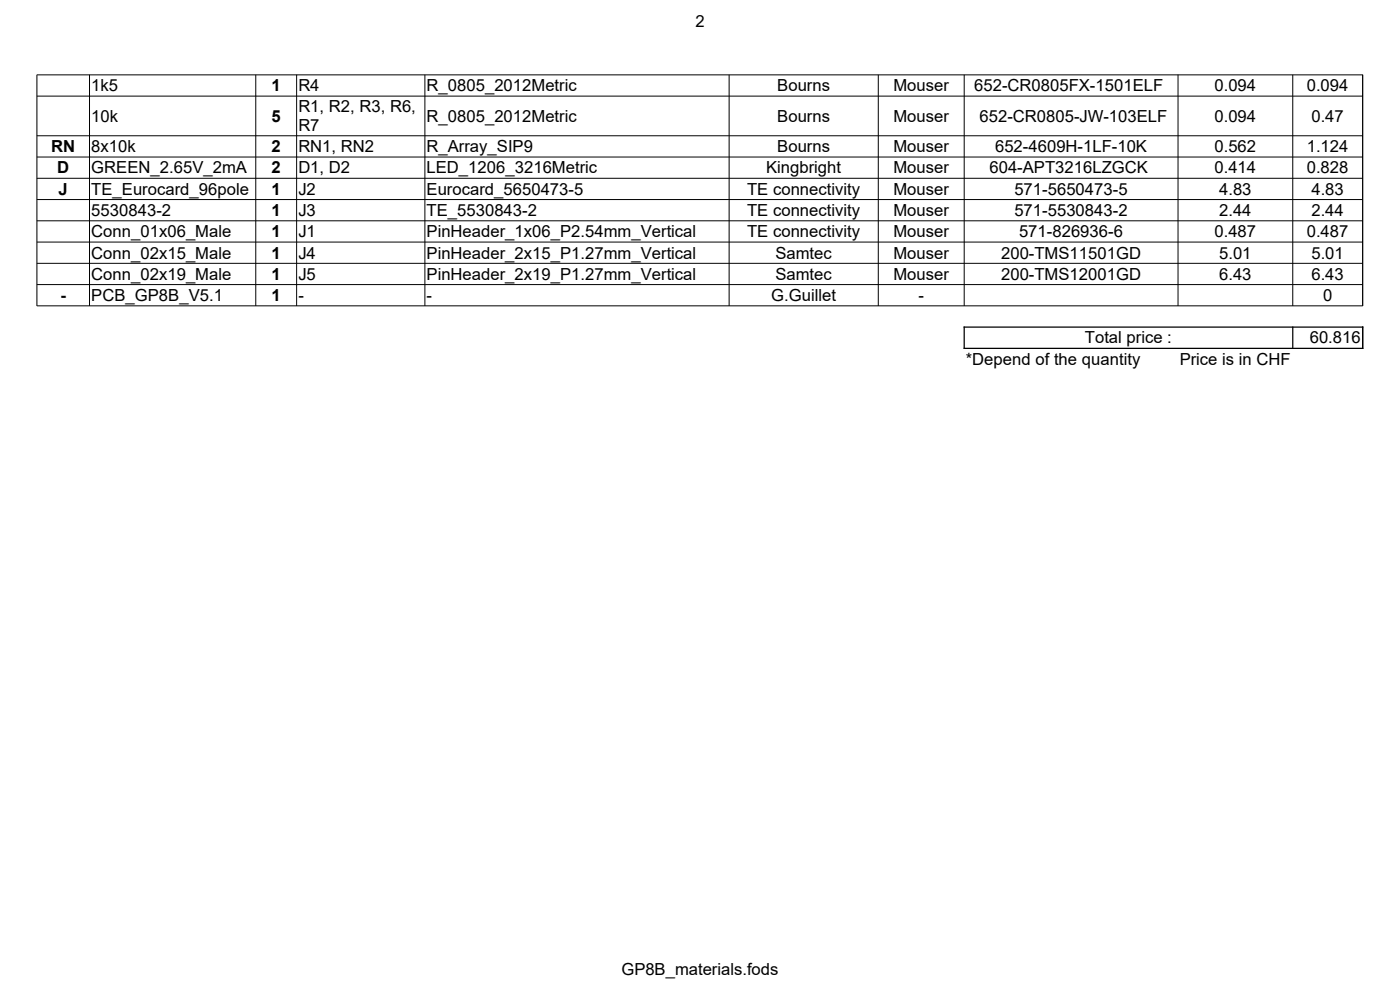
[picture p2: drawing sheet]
<svg xmlns="http://www.w3.org/2000/svg" width="297mm" height="210mm" viewBox="0 0 297 210" stroke-linecap="round" stroke-linejoin="round" font-family="sans-serif">
<defs><g id="words">
<g font-size="3.5">
<text x="147.5" y="5.8">2</text>
<text x="19.4" y="19.4">1k5</text>
<text x="57.6" y="19.4">1</text>
<text x="63.3" y="19.4">R4</text>
<text x="63.3" y="23.9">R1, R2, R3, R6,</text>
<text x="90.5" y="19.4">R_0805_2012Metric</text>
<text x="164.9" y="19.4">Bourns</text>
<text x="189.5" y="19.4">Mouser</text>
<text x="206.7" y="19.4">652-CR0805FX-1501ELF</text>
<text x="257.6" y="19.4">0.094</text>
<text x="277.2" y="19.4">0.094</text>
<text x="19.4" y="25.8">10k</text>
<text x="57.6" y="25.8">5</text>
<text x="63.3" y="27.8">R7</text>
<text x="90.5" y="25.8">R_0805_2012Metric</text>
<text x="164.9" y="25.8">Bourns</text>
<text x="189.5" y="25.8">Mouser</text>
<text x="207.8" y="25.8">652-CR0805-JW-103ELF</text>
<text x="257.6" y="25.8">0.094</text>
<text x="278.2" y="25.8">0.47</text>
<text x="10.9" y="32.3">RN</text>
<text x="19.4" y="32.3">8x10k</text>
<text x="57.6" y="32.3">2</text>
<text x="63.3" y="32.3">RN1, RN2</text>
<text x="90.5" y="32.3">R_Array_SIP9</text>
<text x="164.9" y="32.3">Bourns</text>
<text x="189.5" y="32.3">Mouser</text>
<text x="211.1" y="32.3">652-4609H-1LF-10K</text>
<text x="257.6" y="32.3">0.562</text>
<text x="277.2" y="32.3">1.124</text>
<text x="12.1" y="36.8">D</text>
<text x="12.4" y="41.3">J</text>
<text x="19.4" y="36.8">GREEN_2.65V_2mA</text>
<text x="19.4" y="41.3">TE_Eurocard_96pole</text>
<text x="57.6" y="36.8">2</text>
<text x="57.6" y="41.3">1</text>
<text x="63.3" y="36.8">D1, D2</text>
<text x="63.3" y="41.3">J2</text>
<text x="90.5" y="36.8">LED_1206_3216Metric</text>
<text x="90.5" y="41.3">Eurocard_5650473-5</text>
<text x="158.5" y="41.3">TE connectivity</text>
<text x="162.5" y="36.8">Kingbright</text>
<text x="189.5" y="36.8">Mouser</text>
<text x="189.5" y="41.3">Mouser</text>
<text x="209.9" y="36.8">604-APT3216LZGCK</text>
<text x="215.2" y="41.3">571-5650473-5</text>
<text x="257.6" y="36.8">0.414</text>
<text x="258.6" y="41.3">4.83</text>
<text x="277.2" y="36.8">0.828</text>
<text x="278.2" y="41.3">4.83</text>
<text x="19.4" y="45.8">5530843-2</text>
<text x="57.6" y="45.8">1</text>
<text x="63.3" y="45.8">J3</text>
<text x="90.5" y="45.8">TE_5530843-2</text>
<text x="158.5" y="45.8">TE connectivity</text>
<text x="189.5" y="45.8">Mouser</text>
<text x="215.2" y="45.8">571-5530843-2</text>
<text x="258.6" y="45.8">2.44</text>
<text x="278.2" y="45.8">2.44</text>
<text x="19.4" y="50.3">Conn_01x06_Male</text>
<text x="57.6" y="50.3">1</text>
<text x="63.3" y="50.3">J1</text>
<text x="90.5" y="50.3">PinHeader_1x06_P2.54mm_Vertical</text>
<text x="158.5" y="50.3">TE connectivity</text>
<text x="189.5" y="50.3">Mouser</text>
<text x="216.2" y="50.3">571-826936-6</text>
<text x="257.6" y="50.3">0.487</text>
<text x="277.2" y="50.3">0.487</text>
<text x="19.4" y="54.9">Conn_02x15_Male</text>
<text x="19.4" y="59.4">Conn_02x19_Male</text>
<text x="57.6" y="54.9">1</text>
<text x="57.6" y="59.4">1</text>
<text x="63.3" y="54.9">J4</text>
<text x="63.3" y="59.4">J5</text>
<text x="90.5" y="54.9">PinHeader_2x15_P1.27mm_Vertical</text>
<text x="90.5" y="59.4">PinHeader_2x19_P1.27mm_Vertical</text>
<text x="164.5" y="54.9">Samtec</text>
<text x="164.5" y="59.4">Samtec</text>
<text x="189.5" y="54.9">Mouser</text>
<text x="189.5" y="59.4">Mouser</text>
<text x="212.4" y="54.9">200-TMS11501GD</text>
<text x="212.4" y="59.4">200-TMS12001GD</text>
<text x="258.6" y="54.9">5.01</text>
<text x="258.6" y="59.4">6.43</text>
<text x="278.2" y="54.9">5.01</text>
<text x="278.2" y="59.4">6.43</text>
<text x="12.8" y="63.9">-</text>
<text x="19.4" y="63.8">PCB_GP8B_V5.1</text>
<text x="57.6" y="63.9">1</text>
<text x="63.3" y="63.8">-</text>
<text x="90.5" y="63.9">-</text>
<text x="163.6" y="63.8">G.Guillet</text>
<text x="194.9" y="63.9">-</text>
<text x="280.7" y="63.9">0</text>
<text x="204.9" y="77.3">*Depend of the quantity</text>
<text x="230.2" y="72.8">Total price :</text>
<text x="250.3" y="77.3">Price is in CHF</text>
<text x="277.8" y="72.8">60.816</text>
<text x="131.8" y="206.7">GP8B_materials.fods</text>
</g>
</g></defs>
<g fill="none" stroke="#000" stroke-width=".21">
<path d="M7.8 15.9h281.3v49M7.8 15.9v49M19 15.9v49M54.3 15.9v49M62.9 15.9v49M90.1 15.9v49M154.7 15.9v49M186.3 15.9v49M204.6 15.9v49M249.9 15.9v49M274.3 15.9v49M7.8 20.4h281.3"/>
<path d="M7.8 28.8h281.3M7.8 33.3h281.3M7.8 37.8h281.3M7.8 42.3h281.3M7.8 46.8h281.3M7.8 51.4h281.3M7.8 55.9h281.3M7.8 60.4h281.3M7.8 64.9h281.3"/>
</g>
<path d="M204.4 69.4h84.8M204.4 73.9h84.8M204.6 69.3v4.7M274.3 69.3v4.7M289.1 69.3v4.7" fill="none" stroke="#000" stroke-width=".26"/>
<use href="#words"/>
</svg>
